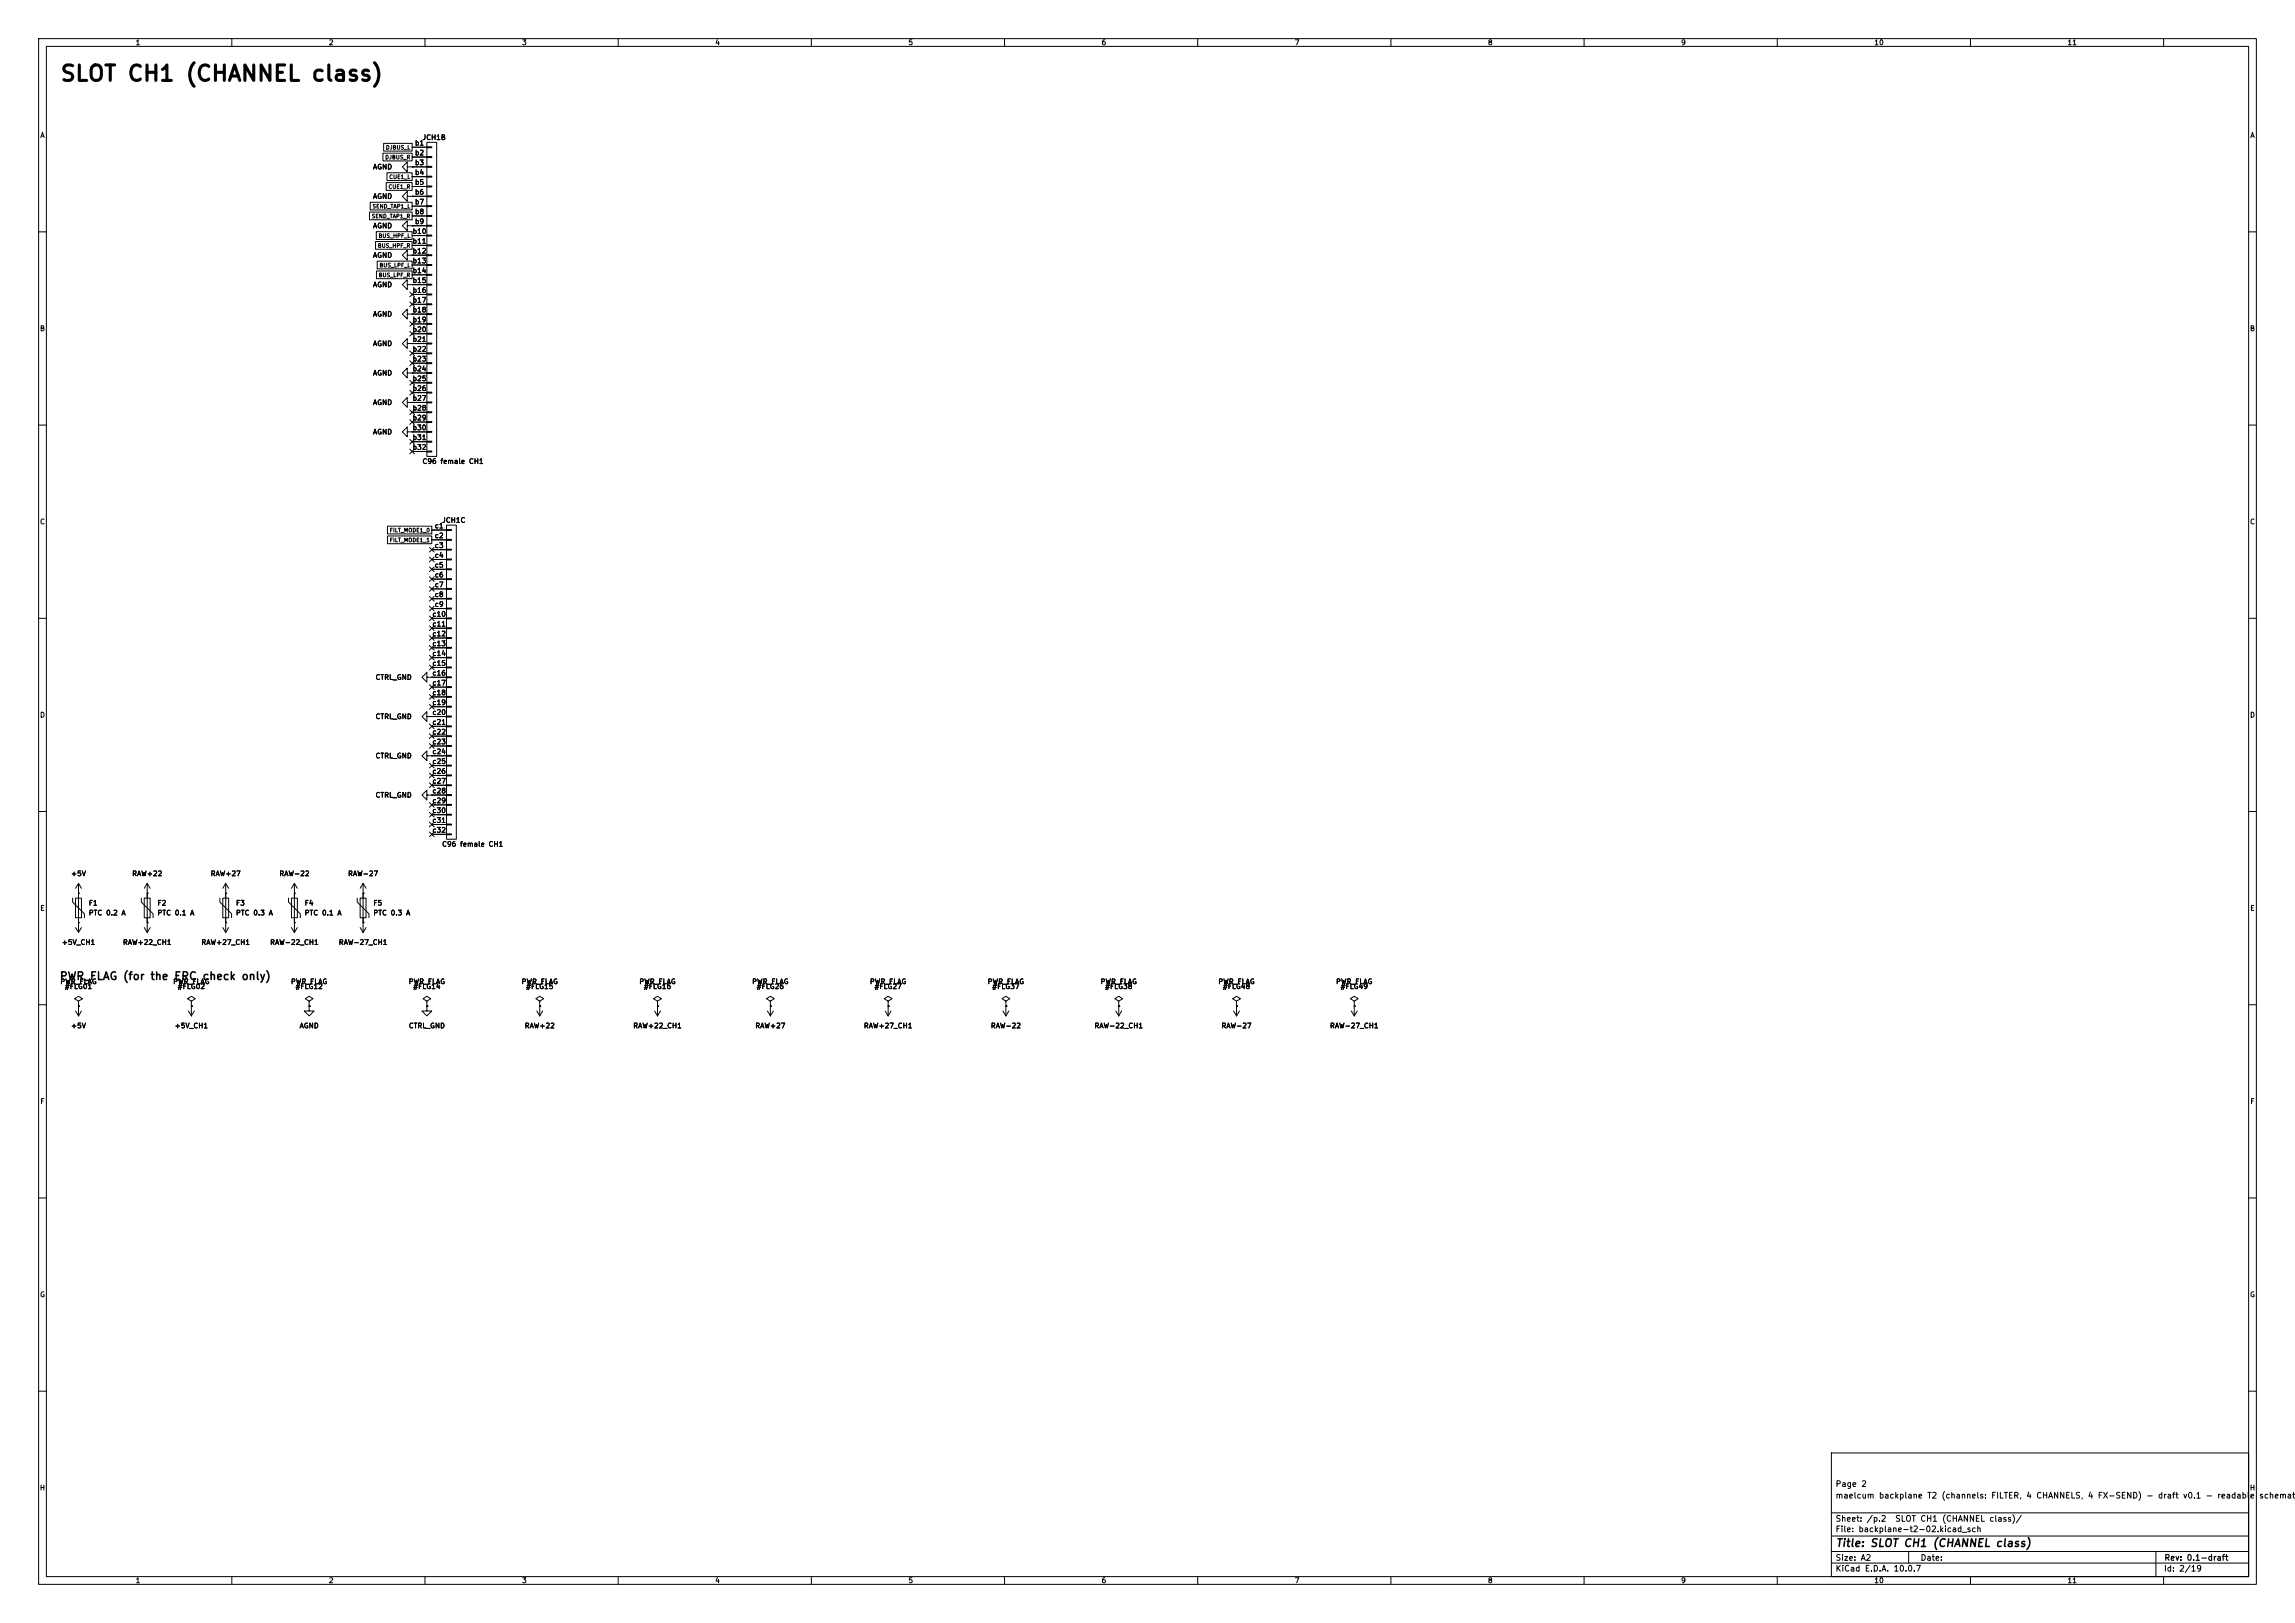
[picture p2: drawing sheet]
<svg xmlns="http://www.w3.org/2000/svg" width="594mm" height="420mm" viewBox="0 0 594 420" stroke-linecap="round" stroke-linejoin="round" font-family="sans-serif">
<defs><g id="words">
<text font-size="4" x="15.4" y="22">SLOT CH1 (CHANNEL class)</text>
<g font-size="2">
<text x="15.3" y="254.1">PWR_FLAG (for the ERC check only)</text>
<text x="475" y="400.8">Title: SLOT CH1 (CHANNEL class)</text>
</g>
<g font-size="1.5">
<text x="475" y="388.1">maelcum backplane T2 (channels: FILTER, 4 CHANNELS, 4 FX-SEND) - draft v0.1 - readable</text>
<text x="475" y="385.1">Page 2</text>
<text x="584.6" y="388.1">schematic</text>
<text x="475" y="394.1">Sheet: /p.2</text>
<text x="490.4" y="394.1">SLOT CH1 (CHANNEL class)/</text>
<text x="475" y="396.8">File: backplane-t2-02.kicad_sch</text>
<text x="475" y="407">KiCad E.D.A. 10.0.7</text>
<text x="475" y="404.2">Size: A2</text>
<text x="497" y="404.2">Date:</text>
<text x="560" y="407">Id: 2/19</text>
<text x="560.1" y="404.2">Rev: 0.1-draft</text>
</g>
<g font-size="1.3">
<text x="35" y="12">1</text>
<text x="85" y="12">2</text>
<text x="135" y="12">3</text>
<text x="185" y="12">4</text>
<text x="235" y="12">5</text>
<text x="285" y="12">6</text>
<text x="335" y="12">7</text>
<text x="385" y="12">8</text>
<text x="435" y="12">9</text>
<text x="485" y="12">10</text>
<text x="535" y="12">11</text>
<text x="10.3" y="36">A</text>
<text x="582.3" y="36">A</text>
<text x="107.3" y="38">b1</text>
<text x="107.3" y="40.5">b2</text>
<text x="109.2" y="36.5">JCH1B</text>
<text x="96.4" y="44.1">AGND</text>
<text x="107.3" y="43">b3</text>
<text x="107.3" y="45.6">b4</text>
<text x="96.4" y="51.8">AGND</text>
<text x="107.3" y="48.1">b5</text>
<text x="107.3" y="50.7">b6</text>
<text x="107.3" y="53.2">b7</text>
<text x="96.4" y="59.4">AGND</text>
<text x="107.3" y="55.7">b8</text>
<text x="107.3" y="58.3">b9</text>
<text x="106.7" y="60.8">b10</text>
<text x="106.7" y="63.4">b11</text>
<text x="106.7" y="65.9">b12</text>
<text x="96.4" y="67">AGND</text>
<text x="106.7" y="68.4">b13</text>
<text x="106.7" y="71">b14</text>
<text x="96.4" y="74.6">AGND</text>
<text x="106.7" y="73.5">b15</text>
<text x="106.7" y="76.1">b16</text>
<text x="96.4" y="82.2">AGND</text>
<text x="106.7" y="78.6">b17</text>
<text x="106.7" y="81.1">b18</text>
<text x="106.7" y="83.7">b19</text>
<text x="10.2" y="86">B</text>
<text x="96.4" y="89.9">AGND</text>
<text x="106.7" y="86.2">b20</text>
<text x="106.7" y="88.8">b21</text>
<text x="582.2" y="86">B</text>
<text x="106.7" y="91.3">b22</text>
<text x="106.7" y="93.8">b23</text>
<text x="96.4" y="97.5">AGND</text>
<text x="106.7" y="96.4">b24</text>
<text x="106.7" y="98.9">b25</text>
<text x="106.7" y="101.5">b26</text>
<text x="96.4" y="105.1">AGND</text>
<text x="106.7" y="104">b27</text>
<text x="106.7" y="106.5">b28</text>
<text x="96.4" y="112.7">AGND</text>
<text x="106.7" y="109.1">b29</text>
<text x="106.7" y="111.6">b30</text>
<text x="106.7" y="114.2">b31</text>
<text x="106.7" y="116.7">b32</text>
<text x="109.2" y="120.3">C96 female CH1</text>
<text x="10.2" y="136">C</text>
<text x="112.4" y="137">c1</text>
<text x="114.3" y="135.6">JCH1C</text>
<text x="582.2" y="136">C</text>
<text x="112.4" y="139.6">c2</text>
<text x="112.4" y="142.1">c3</text>
<text x="112.4" y="144.6">c4</text>
<text x="112.4" y="147.2">c5</text>
<text x="112.4" y="149.7">c6</text>
<text x="112.4" y="152.3">c7</text>
<text x="112.4" y="154.8">c8</text>
<text x="111.8" y="159.9">c10</text>
<text x="112.4" y="157.3">c9</text>
<text x="111.8" y="162.4">c11</text>
<text x="111.8" y="165">c12</text>
<text x="111.8" y="167.5">c13</text>
<text x="111.8" y="170">c14</text>
<text x="111.8" y="172.6">c15</text>
<text x="97.1" y="176.2">CTRL_GND</text>
<text x="111.8" y="175.1">c16</text>
<text x="111.8" y="177.7">c17</text>
<text x="10.2" y="186">D</text>
<text x="111.8" y="180.2">c18</text>
<text x="111.8" y="182.7">c19</text>
<text x="111.8" y="185.3">c20</text>
<text x="582.2" y="186">D</text>
<text x="97.1" y="186.4">CTRL_GND</text>
<text x="111.8" y="187.8">c21</text>
<text x="111.8" y="190.4">c22</text>
<text x="97.1" y="196.5">CTRL_GND</text>
<text x="111.8" y="192.9">c23</text>
<text x="111.8" y="195.4">c24</text>
<text x="111.8" y="198">c25</text>
<text x="111.8" y="200.5">c26</text>
<text x="111.8" y="203.1">c27</text>
<text x="97.1" y="206.7">CTRL_GND</text>
<text x="111.8" y="205.6">c28</text>
<text x="111.8" y="208.1">c29</text>
<text x="111.8" y="210.7">c30</text>
<text x="111.8" y="213.2">c31</text>
<text x="111.8" y="215.8">c32</text>
<text x="114.3" y="219.4">C96 female CH1</text>
<text x="18.3" y="227">+5V</text>
<text x="34.1" y="227">RAW+22</text>
<text x="54.4" y="227">RAW+27</text>
<text x="72.2" y="227">RAW-22</text>
<text x="90" y="227">RAW-27</text>
<text x="10.3" y="236">E</text>
<text x="22.8" y="234.6">F1</text>
<text x="22.8" y="237.2">PTC 0.2 A</text>
<text x="40.6" y="234.6">F2</text>
<text x="40.6" y="237.2">PTC 0.1 A</text>
<text x="60.9" y="234.6">F3</text>
<text x="60.9" y="237.2">PTC 0.3 A</text>
<text x="78.7" y="234.6">F4</text>
<text x="78.7" y="237.2">PTC 0.1 A</text>
<text x="96.5" y="234.6">F5</text>
<text x="96.5" y="237.2">PTC 0.3 A</text>
<text x="582.3" y="236">E</text>
<text x="15.9" y="244.8">+5V_CH1</text>
<text x="31.7" y="244.8">RAW+22_CH1</text>
<text x="52" y="244.8">RAW+27_CH1</text>
<text x="69.8" y="244.8">RAW-22_CH1</text>
<text x="87.6" y="244.8">RAW-27_CH1</text>
<text x="15.5" y="255">PWR_FLAG</text>
<text x="16.7" y="256.2">#FLG01</text>
<text x="44.7" y="255">PWR_FLAG</text>
<text x="45.9" y="256.2">#FLG02</text>
<text x="75.2" y="255">PWR_FLAG</text>
<text x="76.3" y="256.2">#FLG12</text>
<text x="105.6" y="255">PWR_FLAG</text>
<text x="106.8" y="256.2">#FLG14</text>
<text x="134.9" y="255">PWR_FLAG</text>
<text x="136" y="256.2">#FLG15</text>
<text x="165.3" y="255">PWR_FLAG</text>
<text x="166.5" y="256.2">#FLG16</text>
<text x="194.5" y="255">PWR_FLAG</text>
<text x="195.7" y="256.2">#FLG26</text>
<text x="225" y="255">PWR_FLAG</text>
<text x="226.2" y="256.2">#FLG27</text>
<text x="255.5" y="255">PWR_FLAG</text>
<text x="256.7" y="256.2">#FLG37</text>
<text x="284.7" y="255">PWR_FLAG</text>
<text x="285.9" y="256.2">#FLG38</text>
<text x="315.2" y="255">PWR_FLAG</text>
<text x="316.4" y="256.2">#FLG48</text>
<text x="345.7" y="255">PWR_FLAG</text>
<text x="346.9" y="256.2">#FLG49</text>
<text x="18.3" y="266.4">+5V</text>
<text x="45.1" y="266.4">+5V_CH1</text>
<text x="77.4" y="266.4">AGND</text>
<text x="105.7" y="266.4">CTRL_GND</text>
<text x="135.7" y="266.4">RAW+22</text>
<text x="163.8" y="266.4">RAW+22_CH1</text>
<text x="195.4" y="266.4">RAW+27</text>
<text x="223.5" y="266.4">RAW+27_CH1</text>
<text x="256.3" y="266.4">RAW-22</text>
<text x="283.1" y="266.4">RAW-22_CH1</text>
<text x="316" y="266.4">RAW-27</text>
<text x="344.1" y="266.4">RAW-27_CH1</text>
<text x="10.3" y="286">F</text>
<text x="582.3" y="286">F</text>
<text x="10.2" y="336">G</text>
<text x="582.2" y="336">G</text>
<text x="10.2" y="386">H</text>
<text x="582.2" y="386">H</text>
<text x="35" y="410">1</text>
<text x="85" y="410">2</text>
<text x="135" y="410">3</text>
<text x="185" y="410">4</text>
<text x="235" y="410">5</text>
<text x="285" y="410">6</text>
<text x="335" y="410">7</text>
<text x="385" y="410">8</text>
<text x="435" y="410">9</text>
<text x="485" y="410">10</text>
<text x="535" y="410">11</text>
</g>
<g font-size="1">
<text x="99.6" y="41.5">DJBUS_R</text>
<text x="99.8" y="38.9">DJBUS_L</text>
<text x="100.6" y="46.5">CUE1_L</text>
<text x="100.4" y="49.1">CUE1_R</text>
<text x="96.1" y="56.7">SEND_TAP1_R</text>
<text x="96.3" y="54.2">SEND_TAP1_L</text>
<text x="97.7" y="64.3">BUS_HPF_R</text>
<text x="97.9" y="61.8">BUS_HPF_L</text>
<text x="97.9" y="71.9">BUS_LPF_R</text>
<text x="98.1" y="69.4">BUS_LPF_L</text>
<text x="100.8" y="138">FILT_MODE1_0</text>
<text x="100.8" y="140.5">FILT_MODE1_1</text>
</g>
</g></defs>
<g fill="none" stroke="#000" stroke-width=".26">
<path d="M10 10h574v400h-574zM12 12h570v396h-570zM60 10v2M110 10v2M160 10v2M210 10v2M260 10v2M310 10v2M360 10v2M410 10v2M460 10v2M510 10v2"/>
<path d="M560 10v2M99.1 39.6h7.6v2h-7.6zM99.3 37.1h7.4v2h-7.4zM106.7 38.1h3.8M110.5 36.8h2.5v81.3h-2.5zM110.5 38h1.3v.2h-1.3zM95.6 54.9h11.1v2h-11.1zM95.8 52.3h10.9v2h-10.9zM97.4 60h9.3v2h-9.3zM100 47.3h6.7v2h-6.7zM100.2 44.7h6.5v2h-6.5zM105.4 43.2v-1.3l-1.3 1.3 1.3 1.3v-1.3h1.3"/>
<path d="M105.4 50.8v-1.3l-1.3 1.3 1.3 1.3v-1.3h1.3M105.4 58.4v-1.2l-1.3 1.2 1.3 1.3v-1.3h1.3M106.7 43.2h.1M106.7 50.8h.1M106.7 58.4h.1M106.7 40.6h3.8M106.7 43.2h3.8M106.7 45.7h3.8M106.7 48.3h3.8M106.7 50.8h3.8M106.7 53.3h3.8M106.7 55.9h3.8"/>
<path d="M106.7 58.4h3.8M110.5 40.5h1.3v.3h-1.3zM110.5 43.1h1.3v.2h-1.3zM110.5 45.6h1.3v.2h-1.3zM110.5 48.1h1.3v.3h-1.3zM110.5 50.7h1.3v.2h-1.3zM110.5 53.2h1.3v.3h-1.3zM110.5 55.8h1.3v.2h-1.3zM110.5 58.3h1.3v.2h-1.3zM10 60h2M97.2 62.5h9.5v2h-9.5zM97.4 70.1h9.3v2h-9.3z"/>
<path d="M97.6 67.6h9.1v2h-9.1zM105.4 73.7v-1.3l-1.3 1.3 1.3 1.2v-1.2h1.3M105.4 66v-1.2l-1.3 1.2 1.3 1.3v-1.3h1.3M106.1 78.1l1.2 1.2M106.1 75.6l1.2 1.2M106.7 73.7h.1M106.7 66h.1M106.7 61h3.8M106.7 63.5h3.8M106.7 66h3.8M106.7 68.6h3.8M106.7 71.1h3.8"/>
<path d="M106.7 73.7h3.8M106.7 76.2h3.8M106.7 78.7h3.8M107.3 78.1l-1.2 1.2M107.3 75.6l-1.2 1.2M110.5 60.8h1.3v.3h-1.3zM110.5 63.4h1.3v.2h-1.3zM110.5 65.9h1.3v.3h-1.3zM110.5 68.5h1.3v.2h-1.3zM110.5 71h1.3v.2h-1.3zM110.5 73.5h1.3v.3h-1.3zM110.5 76.1h1.3v.2h-1.3z"/>
<path d="M110.5 78.6h1.3v.3h-1.3zM582 60h2M105.4 81.3v-1.3l-1.3 1.3 1.3 1.3v-1.3h1.3M105.4 96.5v-1.2l-1.3 1.2 1.3 1.3v-1.3h1.3M105.4 88.9v-1.3l-1.3 1.3 1.3 1.3v-1.3h1.3M106.1 98.5l1.2 1.2M106.1 90.8l1.2 1.2M106.1 93.4l1.2 1.2M106.1 85.8l1.2 1.2M106.1 83.2l1.2 1.2M106.7 81.3h.1M106.7 96.5h.1"/>
<path d="M106.7 88.9h.1M106.7 81.3h3.8M106.7 83.8h3.8M106.7 86.4h3.8M106.7 88.9h3.8M106.7 91.4h3.8M106.7 94h3.8M106.7 96.5h3.8M106.7 99.1h3.8M107.3 98.5l-1.2 1.2M107.3 90.8l-1.2 1.2M107.3 93.4l-1.2 1.2"/>
<path d="M107.3 85.8l-1.2 1.2M107.3 83.2l-1.2 1.2M110.5 81.2h1.3v.2h-1.3zM110.5 83.7h1.3v.2h-1.3zM110.5 86.2h1.3v.3h-1.3zM110.5 88.8h1.3v.2h-1.3zM110.5 91.3h1.3v.3h-1.3zM110.5 93.9h1.3v.2h-1.3zM110.5 96.4h1.3v.2h-1.3zM110.5 98.9h1.3v.3h-1.3zM10 110h2M105.4 104.1v-1.2l-1.3 1.2 1.3 1.3v-1.3h1.3"/>
<path d="M105.4 111.8v-1.3l-1.3 1.3 1.3 1.2v-1.2h1.3M106.1 113.7l1.2 1.2M106.1 106.1l1.2 1.2M106.1 108.6l1.2 1.2M106.1 116.2l1.2 1.2M106.1 101l1.2 1.2M106.7 104.1h.1M106.7 111.8h.1M106.7 101.6h3.8M106.7 104.1h3.8M106.7 106.7h3.8M106.7 109.2h3.8"/>
<path d="M106.7 111.8h3.8M106.7 114.3h3.8M106.7 116.8h3.8M107.3 113.7l-1.2 1.2M107.3 106.1l-1.2 1.2M107.3 108.6l-1.2 1.2M107.3 116.2l-1.2 1.2M107.3 101l-1.2 1.2M110.5 101.5h1.3v.2h-1.3zM110.5 104h1.3v.3h-1.3zM110.5 106.6h1.3v.2h-1.3zM110.5 109.1h1.3v.2h-1.3z"/>
<path d="M110.5 111.6h1.3v.3h-1.3zM110.5 114.2h1.3v.2h-1.3zM110.5 116.7h1.3v.3h-1.3zM582 110h2M100.3 136.2h11.5v2h-11.5zM100.3 138.7h11.5v2h-11.5zM111.8 137.2h3.8M111.8 139.7h3.8M115.6 135.9h2.5v81.3h-2.5zM115.6 137h1.2v.3h-1.2zM115.6 139.6h1.2v.2h-1.2zM111.2 159.4l1.2 1.2"/>
<path d="M111.2 156.9l1.2 1.2M111.2 154.3l1.2 1.2M111.2 151.8l1.2 1.2M111.2 149.3l1.2 1.2M111.2 146.7l1.2 1.2M111.2 144.2l1.2 1.2M111.2 141.6l1.2 1.2M111.8 142.2h3.8M111.8 144.8h3.8M111.8 147.3h3.8M111.8 149.9h3.8M111.8 152.4h3.8"/>
<path d="M111.8 154.9h3.8M111.8 157.5h3.8M112.4 159.4l-1.2 1.2M112.4 156.9l-1.2 1.2M112.4 154.3l-1.2 1.2M112.4 151.8l-1.2 1.2M112.4 149.3l-1.2 1.2M112.4 146.7l-1.2 1.2M112.4 144.2l-1.2 1.2M112.4 141.6l-1.2 1.2M115.6 142.1h1.2v.3h-1.2zM115.6 144.7h1.2v.2h-1.2z"/>
<path d="M115.6 147.2h1.2v.2h-1.2zM115.6 149.7h1.2v.3h-1.2zM115.6 152.3h1.2v.2h-1.2zM115.6 154.8h1.2v.3h-1.2zM115.6 157.4h1.2v.2h-1.2zM115.6 159.9h1.2v.2h-1.2zM10 160h2M110.5 175.3v-1.3l-1.3 1.3 1.3 1.2v-1.2h1.3M111.2 179.7l1.2 1.2M111.2 177.2l1.2 1.2M111.2 172.1l1.2 1.2M111.2 169.6l1.2 1.2"/>
<path d="M111.2 167l1.2 1.2M111.2 164.5l1.2 1.2M111.2 162l1.2 1.2M111.8 175.3h.1M111.8 160h3.8M111.8 162.6h3.8M111.8 165.1h3.8M111.8 167.6h3.8M111.8 170.2h3.8M111.8 172.7h3.8M111.8 175.3h3.8M111.8 177.8h3.8"/>
<path d="M112.4 179.7l-1.2 1.2M112.4 177.2l-1.2 1.2M112.4 172.1l-1.2 1.2M112.4 169.6l-1.2 1.2M112.4 167l-1.2 1.2M112.4 164.5l-1.2 1.2M112.4 162l-1.2 1.2M115.6 162.4h1.2v.3h-1.2zM115.6 165h1.2v.2h-1.2zM115.6 167.5h1.2v.3h-1.2zM115.6 170.1h1.2v.2h-1.2zM115.6 172.6h1.2v.2h-1.2z"/>
<path d="M115.6 175.1h1.2v.3h-1.2zM115.6 177.7h1.2v.2h-1.2zM582 160h2M110.5 185.4v-1.2l-1.3 1.2 1.3 1.3v-1.3h1.3M110.5 195.6v-1.3l-1.3 1.3 1.3 1.3v-1.3h1.3M111.2 187.4l1.2 1.2M111.2 192.4l1.2 1.2M111.2 189.9l1.2 1.2M111.2 182.3l1.2 1.2M111.2 197.5l1.2 1.2M111.8 185.4h.1M111.8 195.6h.1"/>
<path d="M111.8 180.3h3.8M111.8 182.9h3.8M111.8 185.4h3.8M111.8 188h3.8M111.8 190.5h3.8M111.8 193h3.8M111.8 195.6h3.8M111.8 198.1h3.8M112.4 187.4l-1.2 1.2M112.4 192.4l-1.2 1.2M112.4 189.9l-1.2 1.2M112.4 182.3l-1.2 1.2"/>
<path d="M112.4 197.5l-1.2 1.2M115.6 180.2h1.2v.3h-1.2zM115.6 182.8h1.2v.2h-1.2zM115.6 185.3h1.2v.2h-1.2zM115.6 187.8h1.2v.3h-1.2zM115.6 190.4h1.2v.2h-1.2zM115.6 192.9h1.2v.3h-1.2zM115.6 195.5h1.2v.2h-1.2zM115.6 198h1.2v.2h-1.2zM10 210h2M110.5 205.7v-1.2l-1.3 1.2 1.3 1.3v-1.3h1.3M111.2 207.7l1.2 1.2"/>
<path d="M111.2 215.3l1.2 1.2M111.2 200.1l1.2 1.2M111.2 202.6l1.2 1.2M111.2 210.2l1.2 1.2M111.2 212.8l1.2 1.2M111.8 205.7h.1M111.8 200.7h3.8M111.8 203.2h3.8M111.8 205.7h3.8M111.8 208.3h3.8M111.8 210.8h3.8M111.8 213.4h3.8"/>
<path d="M111.8 215.9h3.8M112.4 207.7l-1.2 1.2M112.4 215.3l-1.2 1.2M112.4 200.1l-1.2 1.2M112.4 202.6l-1.2 1.2M112.4 210.2l-1.2 1.2M112.4 212.8l-1.2 1.2M115.6 200.5h1.2v.3h-1.2zM115.6 203.1h1.2v.2h-1.2zM115.6 205.6h1.2v.3h-1.2zM115.6 208.2h1.2v.2h-1.2zM115.6 210.7h1.2v.2h-1.2z"/>
<path d="M115.6 213.2h1.2v.3h-1.2zM115.6 215.8h1.2v.2h-1.2zM582 210h2M18.8 232.4v1l3 3.1v1M19.6 232.4h1.5v5.1h-1.5zM20.3 238.8h.1M20.3 231.1h.1M20.3 228.6v12.7M20.3 228.6l-.7 1.3M20.3 228.6l.8 1.3M36.6 232.4v1l3 3.1v1M37.3 232.4h1.6v5.1h-1.6z"/>
<path d="M38.1 231.1h.1M38.1 238.8h.1M38.1 228.6l-.8 1.3M38.1 228.6l.8 1.3M38.1 228.6v12.7M56.9 232.4v1l3 3.1v1M57.7 232.4h1.5v5.1h-1.5zM58.4 238.8h.1M58.4 231.1h.1M58.4 228.6v12.7M58.4 228.6l-.7 1.3M58.4 228.6l.8 1.3"/>
<path d="M74.7 232.4v1l3 3.1v1M75.4 232.4h1.6v5.1h-1.6zM76.2 231.1h.1M76.2 238.8h.1M76.2 228.6v12.7M76.2 228.6l-.8 1.3M76.2 228.6l.8 1.3M92.5 232.4v1l3 3.1v1M93.2 232.4h1.5v5.1h-1.5zM94 231.1h.1M94 238.8h.1M94 228.6v12.7"/>
<path d="M94 228.6l-.8 1.3M94 228.6l.7 1.3M19.6 240l.7 1.3M20.3 259.1l1-.7-1-.6-1 .6 1 .7v1.3M21.1 240l-.8 1.3M37.3 240l.8 1.3M38.9 240l-.8 1.3M49.5 259.1l1-.7-1-.6-1 .6 1 .7v1.3M57.7 240l.7 1.3M59.2 240l-.8 1.3M75.4 240l.8 1.3M77 240l-.8 1.3"/>
<path d="M80 259.1l1-.7-1-.6-1 .6 1 .7v1.3M93.2 240l.8 1.3M94.7 240l-.7 1.3M110.5 259.1l1-.7-1-.6-1 .6 1 .7v1.3M139.7 259.1l1-.7-1-.6-1 .6 1 .7v1.3M170.2 259.1l1-.7-1-.6-1 .6 1 .7v1.3M199.4 259.1l1-.7-1-.6-1 .6 1 .7v1.3M229.9 259.1l1-.7-1-.6-1 .6 1 .7v1.3M260.3 259.1l1.1-.7-1.1-.6-1 .6 1 .7v1.3M289.6 259.1l1-.7-1-.6-1.1 .6 1.1 .7v1.3M320 259.1l1.1-.7-1.1-.6-1 .6 1 .7v1.3M350.5 259.1l1-.7-1-.6-1 .6 1 .7v1.3"/>
<path d="M10 260h2M19.6 261.6l.7 1.3M20.3 260.4h.1M20.3 260.4v2.5M21.1 261.6l-.8 1.3M48.8 261.6l.7 1.3M49.5 260.4h.1M49.5 260.4v2.5M50.3 261.6l-.8 1.3M80 260.4v1.2h1.3l-1.3 1.3-1.3-1.3h1.3M80 260.4h.1M110.5 260.4v1.2h1.3l-1.3 1.3-1.3-1.3h1.3"/>
<path d="M110.5 260.4h.1M138.9 261.6l.8 1.3M139.7 260.4h.1M139.7 260.4v2.5M140.5 261.6l-.8 1.3M169.4 261.6l.8 1.3M170.2 260.4h.1M170.2 260.4v2.5M170.9 261.6l-.7 1.3M198.6 261.6l.8 1.3M199.4 260.4h.1M199.4 260.4v2.5"/>
<path d="M200.2 261.6l-.8 1.3M229.1 261.6l.8 1.3M229.9 260.4h.1M229.9 260.4v2.5M230.6 261.6l-.7 1.3M259.6 261.6l.7 1.3M260.3 260.4h.1M260.3 260.4v2.5M261.1 261.6l-.8 1.3M288.8 261.6l.8 1.3M289.6 260.4h.1M289.6 260.4v2.5"/>
<path d="M290.3 261.6l-.7 1.3M319.3 261.6l.7 1.3M320 260.4h.1M320 260.4v2.5M320.8 261.6l-.8 1.3M349.8 261.6l.7 1.3M350.5 260.4h.1M350.5 260.4v2.5M351.3 261.6l-.8 1.3M582 260h2M10 310h2M582 310h2"/>
<path d="M10 360h2M474 376h108v32h-108zM582 360h2M474 397.5h108M474 391.5h108M60 408v2M110 408v2M160 408v2M210 408v2M260 408v2M310 408v2M360 408v2"/>
<path d="M410 408v2M460 408v2M474 404.5h108M474 401.5h108M494 401.5v3M510 408v2M558 401.5v6.5M560 408v2"/>
</g>
<use href="#words"/>
</svg>
